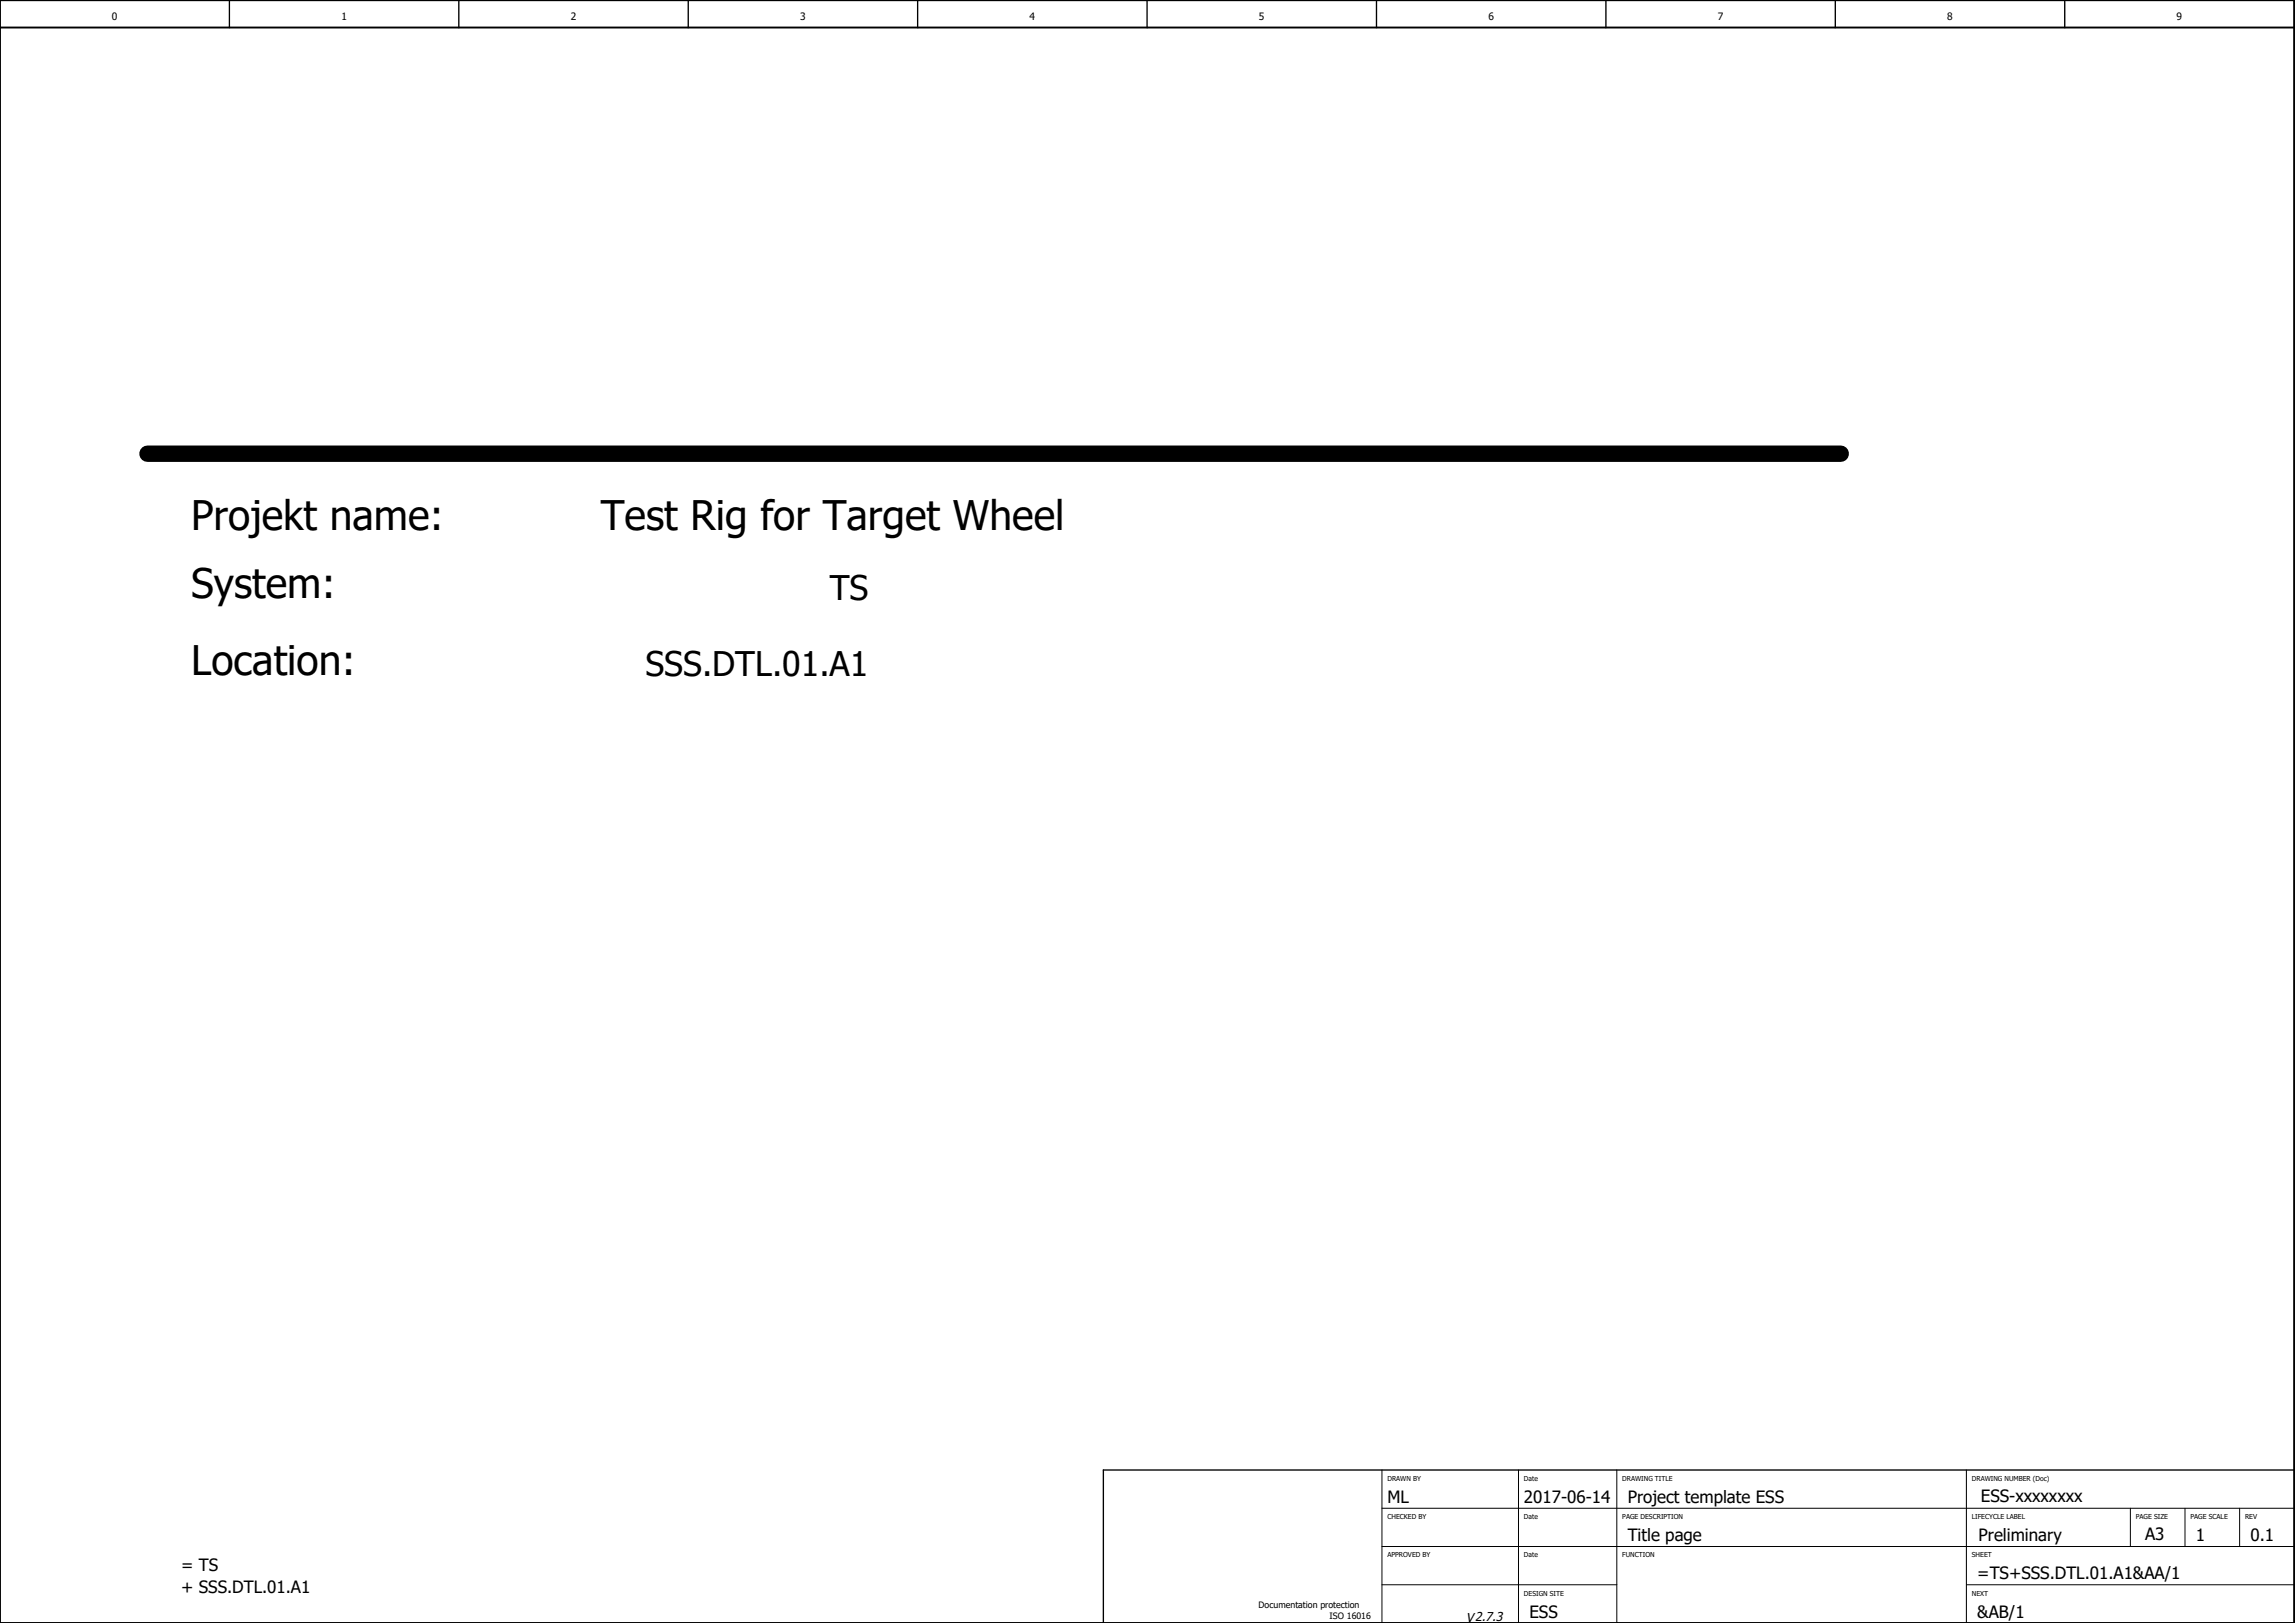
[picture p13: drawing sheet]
<svg xmlns="http://www.w3.org/2000/svg" width="420mm" height="297mm" viewBox="0 0 420 297" stroke-linecap="round" stroke-linejoin="round" font-family="sans-serif">
<defs><g id="words">
<g font-size="7.5">
<text x="35" y="97">Projekt name:</text>
<text x="110" y="97">Test Rig for Target Wheel</text>
<text x="35" y="109.5">System:</text>
<text x="35" y="123.5">Location:</text>
</g>
<g font-size="6.2">
<text x="151.9" y="109.8">TS</text>
<text x="118.2" y="123.8">SSS.DTL.01.A1</text>
</g>
<g font-size="3.1">
<text x="254" y="275">ML</text>
<text x="279" y="275">2017-06-14</text>
<text x="298" y="275">Project template ESS</text>
<text x="362.6" y="274.9">ESS-xxxxxxxx</text>
<text x="392.7" y="281.9">A3</text>
<text x="33.1" y="287.5">= TS</text>
<text x="298" y="282">Title page</text>
<text x="362.2" y="282">Preliminary</text>
<text x="402" y="282">1</text>
<text x="412" y="282">0.1</text>
<text x="33.1" y="291.5">+ SSS.DTL.01.A1</text>
<text x="362" y="289">=TS+SSS.DTL.01.A1&amp;AA/1</text>
<text x="280" y="296">ESS</text>
<text x="362" y="296">&amp;AB/1</text>
</g>
<text font-size="2.3" x="268.4" y="296.8">V2.7.3</text>
<g font-size="1.9">
<text x="20.5" y="3.7">0</text>
<text x="62.5" y="3.7">1</text>
<text x="104.5" y="3.7">2</text>
<text x="146.5" y="3.7">3</text>
<text x="188.5" y="3.7">4</text>
<text x="230.5" y="3.7">5</text>
<text x="272.5" y="3.7">6</text>
<text x="314.5" y="3.7">7</text>
<text x="356.5" y="3.7">8</text>
<text x="398.5" y="3.7">9</text>
</g>
<g font-size="1.6">
<text x="230.4" y="294.3">Documentation protection</text>
<text x="243.4" y="296.3">ISO 16016</text>
</g>
<g font-size="1.2">
<text x="254" y="271">DRAWN BY</text>
<text x="279" y="271">Date</text>
<text x="297" y="271">DRAWING TITLE</text>
<text x="361" y="271">DRAWING NUMBER (Doc)</text>
<text x="254" y="278">CHECKED BY</text>
<text x="279" y="278">Date</text>
<text x="297" y="278">PAGE DESCRIPTION</text>
<text x="361" y="278">LIFECYCLE LABEL</text>
<text x="391" y="278">PAGE SIZE</text>
<text x="401" y="278">PAGE SCALE</text>
<text x="411" y="278">REV</text>
<text x="254" y="285">APPROVED BY</text>
<text x="279" y="285">Date</text>
<text x="297" y="285">FUNCTION</text>
<text x="361" y="285">SHEET</text>
<text x="279" y="292">DESIGN SITE</text>
<text x="361" y="292">NEXT</text>
</g>
</g></defs>
<path d="M42 0v5M84 0v5M126 0v5M168 0v5M210 0v5M252 0v5M294 0v5M336 0v5M378 0v5M420 269h-218v28" fill="none" stroke="#000" stroke-width=".25"/>
<path d="M0 5h420M0 0h420v297h-420z" fill="none" stroke="#000" stroke-width=".35"/>
<path d="M253 276h167M253 269v28M278 269v28M296 269v28M360 269v28M390 276v7M400 276v7M410 276v7M253 283h167M253 290h43M360 290h60" fill="none" stroke="#000" stroke-width=".18"/>
<path d="M27 83h310" fill="none" stroke="#000" stroke-width="3"/>
<use href="#words"/>
</svg>
